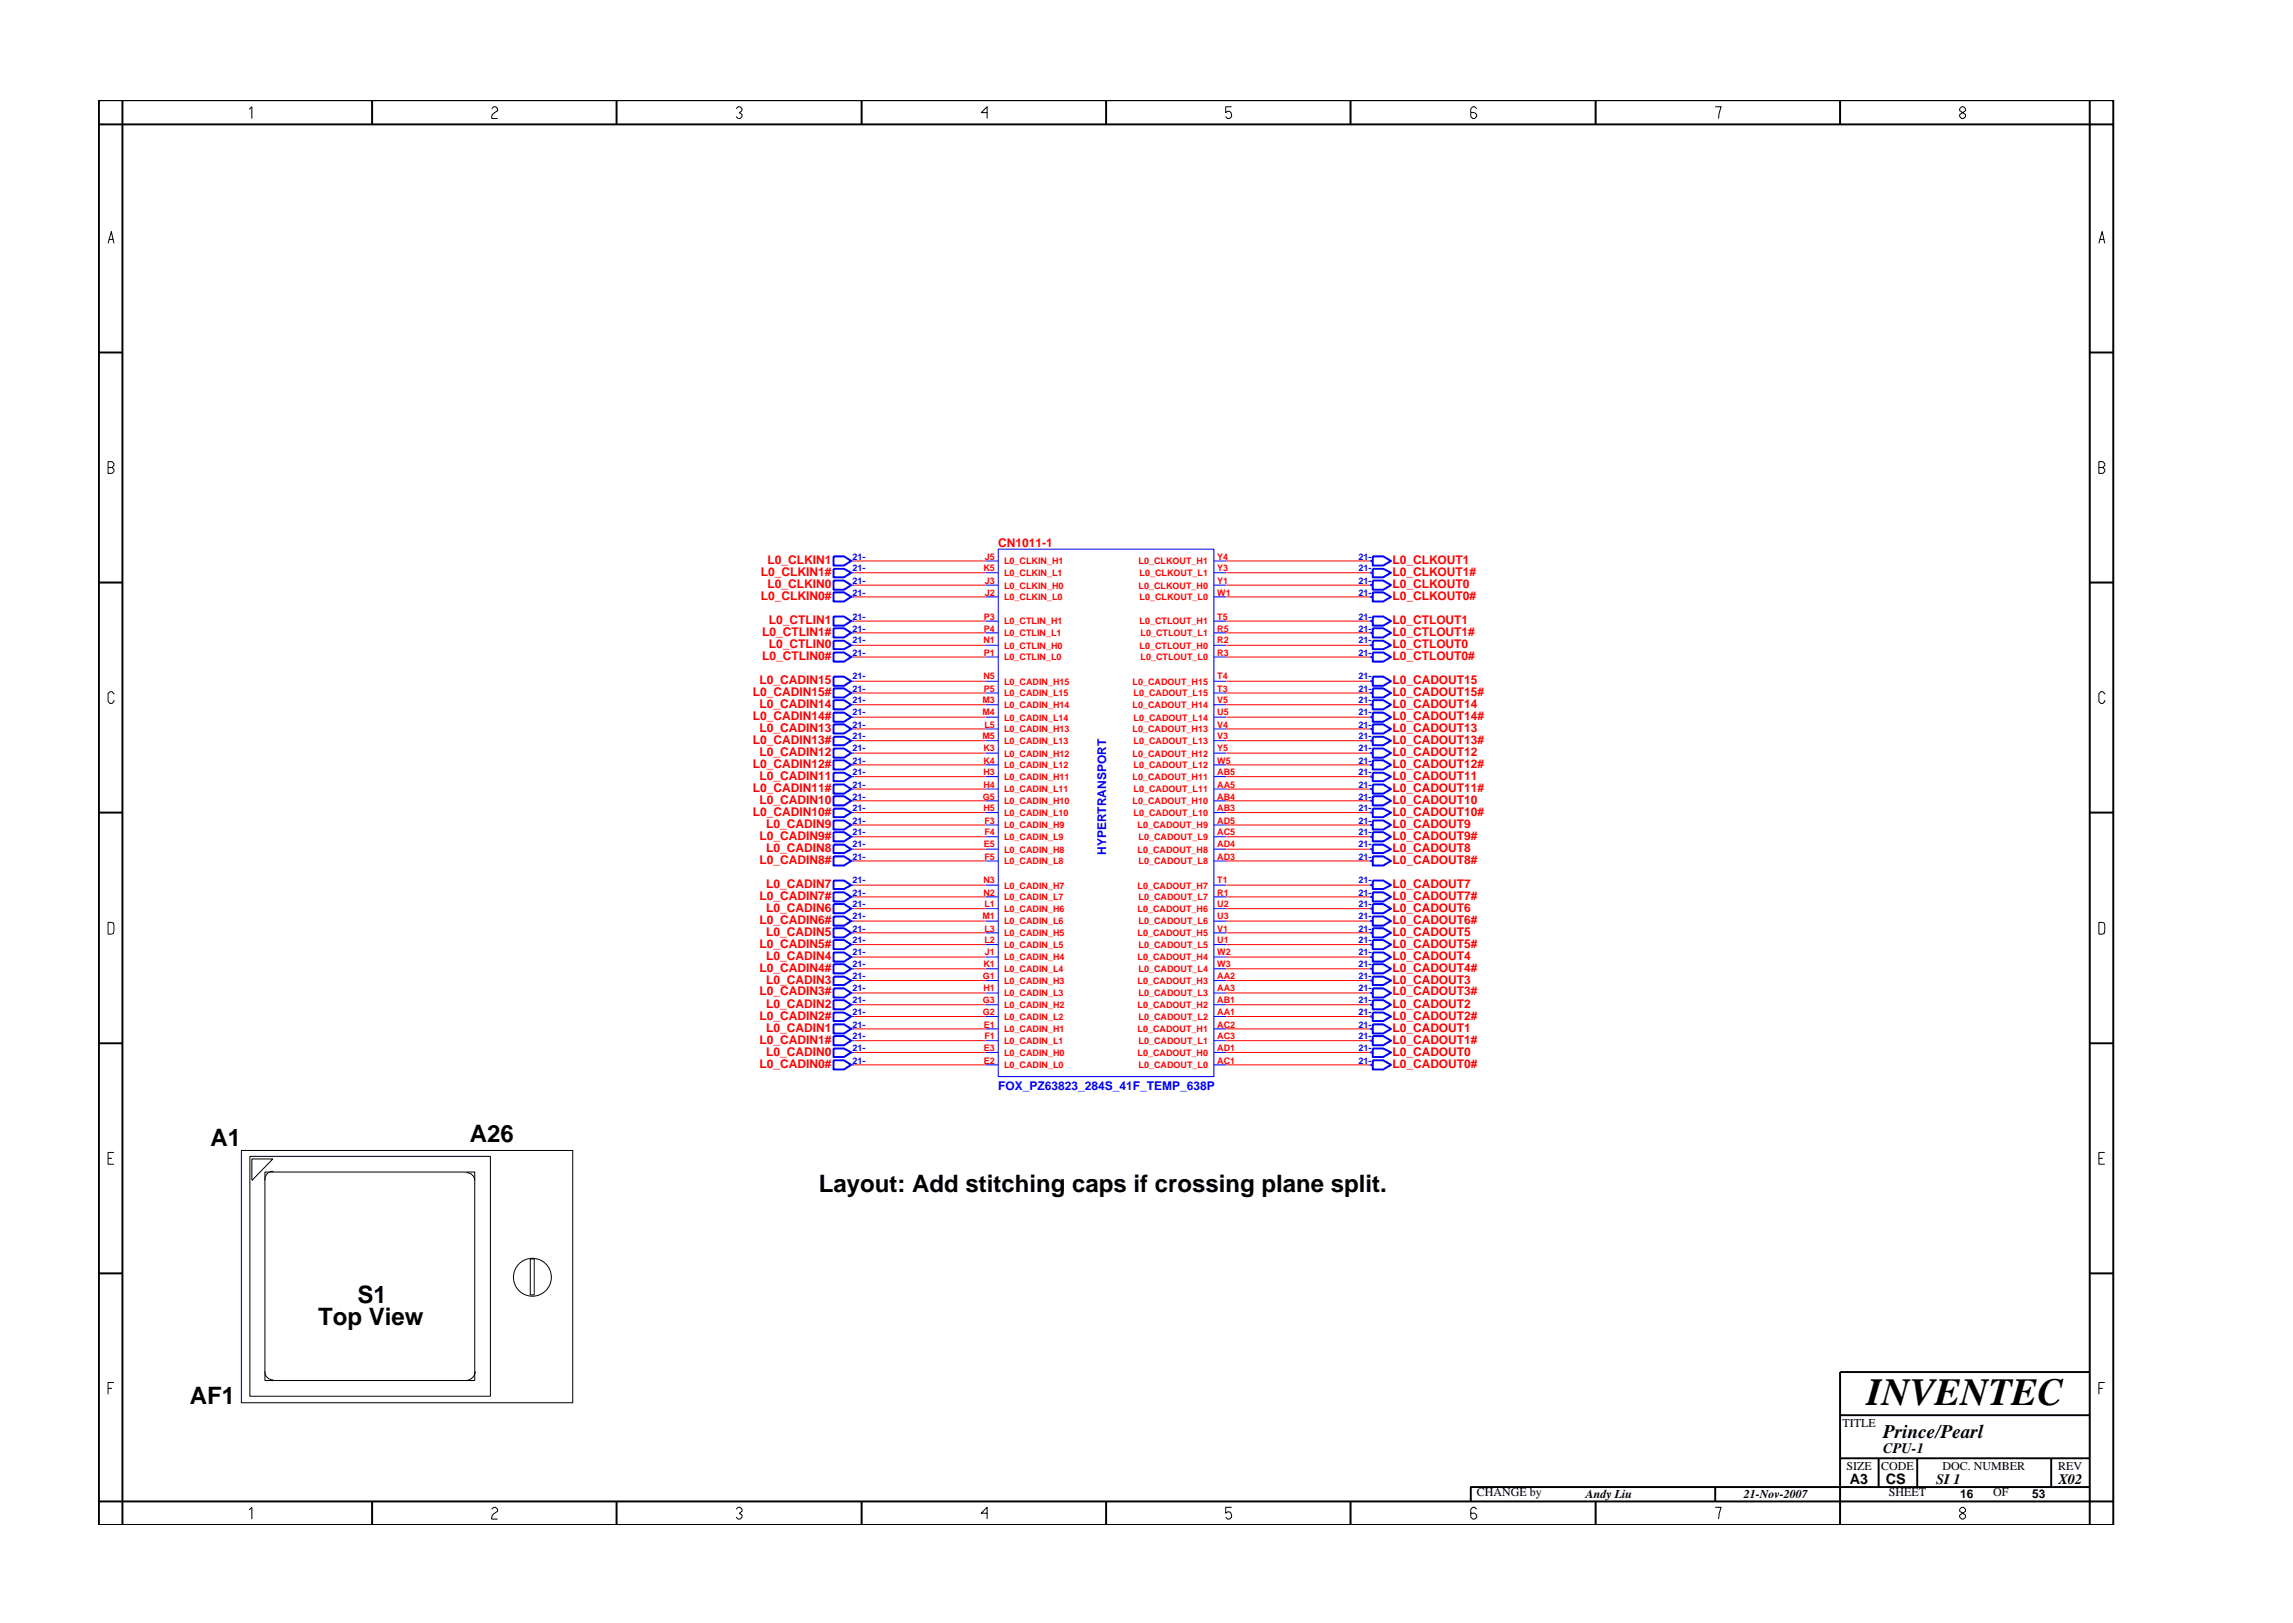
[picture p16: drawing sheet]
<svg xmlns="http://www.w3.org/2000/svg" width="297mm" height="210mm" viewBox="0 0 297 210" stroke-linecap="round" stroke-linejoin="round" font-family="sans-serif">
<defs><g id="words">
<text font-size="5" x="241.8" y="182">INVENTEC</text>
<g font-size="3.1">
<text x="27.3" y="148.5">A1</text>
<text x="60.8" y="147.9">A26</text>
<text x="106.1" y="154.4">Layout: Add stitching caps if crossing plane split.</text>
<text x="41.2" y="171.7">Top View</text>
<text x="46.3" y="168.8">S1</text>
<text x="24.6" y="181.9">AF1</text>
</g>
<text font-size="2.5" x="244" y="186.3">Prince/Pearl</text>
<g font-size="1.9">
<text x="244" y="188.2">CPU-1</text>
<text x="239.6" y="192.2">A3</text>
<text x="244.3" y="192.3">CS</text>
<text x="250.8" y="192.2">SI 1</text>
<text x="266.6" y="192.2">X02</text>
</g>
<g font-size="1.6" fill="#f00">
<text x="129.3" y="70.9">CN1011-1</text>
<text x="98.6" y="74.6">L0_CLKIN1#</text>
<text x="98.6" y="77.7">L0_CLKIN0#</text>
<text x="99.4" y="73.1">L0_CLKIN1</text>
<text x="99.4" y="76.2">L0_CLKIN0</text>
<text x="180.4" y="73.1">L0_CLKOUT1</text>
<text x="180.4" y="74.6">L0_CLKOUT1#</text>
<text x="180.4" y="76.2">L0_CLKOUT0</text>
<text x="180.4" y="77.7">L0_CLKOUT0#</text>
<text x="98.7" y="82.4">L0_CTLIN1#</text>
<text x="99.6" y="83.9">L0_CTLIN0</text>
<text x="99.6" y="80.9">L0_CTLIN1</text>
<text x="180.4" y="80.9">L0_CTLOUT1</text>
<text x="180.4" y="82.4">L0_CTLOUT1#</text>
<text x="180.4" y="83.9">L0_CTLOUT0</text>
<text x="98.4" y="88.6">L0_CADIN15</text>
<text x="98.7" y="85.5">L0_CTLIN0#</text>
<text x="180.4" y="85.5">L0_CTLOUT0#</text>
<text x="180.4" y="88.6">L0_CADOUT15</text>
<text x="97.5" y="90.2">L0_CADIN15#</text>
<text x="97.5" y="93.2">L0_CADIN14#</text>
<text x="98.4" y="91.7">L0_CADIN14</text>
<text x="98.4" y="94.8">L0_CADIN13</text>
<text x="180.4" y="91.7">L0_CADOUT14</text>
<text x="180.4" y="94.8">L0_CADOUT13</text>
<text x="180.4" y="90.2">L0_CADOUT15#</text>
<text x="180.4" y="93.2">L0_CADOUT14#</text>
<text x="97.5" y="96.4">L0_CADIN13#</text>
<text x="97.5" y="99.5">L0_CADIN12#</text>
<text x="98.4" y="97.9">L0_CADIN12</text>
<text x="98.4" y="101">L0_CADIN11</text>
<text x="180.4" y="97.9">L0_CADOUT12</text>
<text x="180.4" y="96.4">L0_CADOUT13#</text>
<text x="180.4" y="99.5">L0_CADOUT12#</text>
<text x="180.4" y="101">L0_CADOUT11</text>
<text x="97.5" y="102.6">L0_CADIN11#</text>
<text x="97.5" y="105.7">L0_CADIN10#</text>
<text x="98.4" y="104.2">L0_CADIN10</text>
<text x="99.3" y="107.3">L0_CADIN9</text>
<text x="180.4" y="104.2">L0_CADOUT10</text>
<text x="180.4" y="107.3">L0_CADOUT9</text>
<text x="180.4" y="102.6">L0_CADOUT11#</text>
<text x="180.4" y="105.7">L0_CADOUT10#</text>
<text x="98.4" y="108.8">L0_CADIN9#</text>
<text x="98.4" y="111.9">L0_CADIN8#</text>
<text x="99.3" y="110.3">L0_CADIN8</text>
<text x="180.4" y="110.3">L0_CADOUT8</text>
<text x="180.4" y="108.8">L0_CADOUT9#</text>
<text x="180.4" y="111.9">L0_CADOUT8#</text>
<text x="98.4" y="116.6">L0_CADIN7#</text>
<text x="98.4" y="119.7">L0_CADIN6#</text>
<text x="99.3" y="115">L0_CADIN7</text>
<text x="99.3" y="118.1">L0_CADIN6</text>
<text x="180.4" y="115">L0_CADOUT7</text>
<text x="180.4" y="118.1">L0_CADOUT6</text>
<text x="180.4" y="116.6">L0_CADOUT7#</text>
<text x="180.4" y="119.6">L0_CADOUT6#</text>
<text x="98.4" y="122.8">L0_CADIN5#</text>
<text x="98.4" y="125.9">L0_CADIN4#</text>
<text x="99.3" y="121.3">L0_CADIN5</text>
<text x="99.3" y="124.3">L0_CADIN4</text>
<text x="180.4" y="121.3">L0_CADOUT5</text>
<text x="180.4" y="124.3">L0_CADOUT4</text>
<text x="180.4" y="122.8">L0_CADOUT5#</text>
<text x="180.4" y="125.9">L0_CADOUT4#</text>
<text x="98.4" y="129">L0_CADIN3#</text>
<text x="99.3" y="127.4">L0_CADIN3</text>
<text x="99.3" y="130.6">L0_CADIN2</text>
<text x="180.4" y="127.4">L0_CADOUT3</text>
<text x="180.4" y="130.6">L0_CADOUT2</text>
<text x="180.4" y="129">L0_CADOUT3#</text>
<text x="98.4" y="132.1">L0_CADIN2#</text>
<text x="98.4" y="135.2">L0_CADIN1#</text>
<text x="99.3" y="133.7">L0_CADIN1</text>
<text x="99.3" y="136.8">L0_CADIN0</text>
<text x="180.4" y="133.7">L0_CADOUT1</text>
<text x="180.4" y="136.8">L0_CADOUT0</text>
<text x="180.4" y="132.1">L0_CADOUT2#</text>
<text x="180.4" y="135.2">L0_CADOUT1#</text>
<text x="98.4" y="138.4">L0_CADIN0#</text>
<text x="180.4" y="138.4">L0_CADOUT0#</text>
</g>
<g font-size="1.6" fill="#00f">
<text x="143.3" y="110.8" transform="rotate(-90 143.3 110.8)">HYPERTRANSPORT</text>
<text x="129.3" y="141.3">FOX_PZ63823_284S_41F_TEMP_638P</text>
</g>
<g font-size="1.6">
<text x="238.7" y="184.8">TITLE</text>
<text x="239.2" y="190.4">SIZE</text>
<text x="243.7" y="190.4">CODE</text>
<text x="251.6" y="190.4">DOC. NUMBER</text>
<text x="266.6" y="190.4">REV</text>
<text x="191.3" y="193.9">CHANGE by</text>
<text x="205.4" y="194.1">Andy Liu</text>
<text x="225.9" y="194.1">21-Nov-2007</text>
<text x="244.7" y="193.9">SHEET</text>
<text x="253.9" y="194.1">16</text>
<text x="258.2" y="193.9">OF</text>
<text x="263.3" y="194.1">53</text>
</g>
<g font-size="1.2" fill="#00f">
<text x="110.4" y="77.2">21-</text>
<text x="110.4" y="72.5">21-</text>
<text x="110.4" y="75.6">21-</text>
<text x="110.4" y="74">21-</text>
<text x="176" y="74">21-</text>
<text x="176" y="77.2">21-</text>
<text x="176" y="72.5">21-</text>
<text x="176" y="75.6">21-</text>
<text x="110.4" y="80.3">21-</text>
<text x="110.4" y="83.3">21-</text>
<text x="110.4" y="81.8">21-</text>
<text x="176" y="80.3">21-</text>
<text x="176" y="83.3">21-</text>
<text x="176" y="81.8">21-</text>
<text x="110.4" y="89.6">21-</text>
<text x="110.4" y="88">21-</text>
<text x="110.4" y="84.9">21-</text>
<text x="176" y="88">21-</text>
<text x="176" y="89.6">21-</text>
<text x="176" y="84.9">21-</text>
<text x="110.4" y="91.1">21-</text>
<text x="110.4" y="94.3">21-</text>
<text x="110.4" y="95.8">21-</text>
<text x="110.4" y="92.7">21-</text>
<text x="176" y="91.1">21-</text>
<text x="176" y="92.7">21-</text>
<text x="176" y="94.3">21-</text>
<text x="176" y="95.8">21-</text>
<text x="110.4" y="100.4">21-</text>
<text x="110.4" y="97.3">21-</text>
<text x="110.4" y="98.9">21-</text>
<text x="176" y="100.4">21-</text>
<text x="176" y="98.9">21-</text>
<text x="176" y="97.3">21-</text>
<text x="110.4" y="105.1">21-</text>
<text x="110.4" y="102.1">21-</text>
<text x="110.4" y="103.6">21-</text>
<text x="110.4" y="106.7">21-</text>
<text x="176" y="102.1">21-</text>
<text x="176" y="106.7">21-</text>
<text x="176" y="103.6">21-</text>
<text x="176" y="105.1">21-</text>
<text x="110.4" y="108.2">21-</text>
<text x="110.4" y="111.4">21-</text>
<text x="110.4" y="109.8">21-</text>
<text x="176" y="108.2">21-</text>
<text x="176" y="111.4">21-</text>
<text x="176" y="109.8">21-</text>
<text x="110.4" y="119.1">21-</text>
<text x="110.4" y="116">21-</text>
<text x="110.4" y="117.5">21-</text>
<text x="110.4" y="114.4">21-</text>
<text x="176" y="114.4">21-</text>
<text x="176" y="116">21-</text>
<text x="176" y="119.1">21-</text>
<text x="176" y="117.5">21-</text>
<text x="110.4" y="122.2">21-</text>
<text x="110.4" y="123.7">21-</text>
<text x="110.4" y="120.7">21-</text>
<text x="110.4" y="125.3">21-</text>
<text x="176" y="125.3">21-</text>
<text x="176" y="123.7">21-</text>
<text x="176" y="120.7">21-</text>
<text x="176" y="122.2">21-</text>
<text x="110.4" y="130">21-</text>
<text x="110.4" y="128.4">21-</text>
<text x="110.4" y="131.5">21-</text>
<text x="110.4" y="126.9">21-</text>
<text x="176" y="131.5">21-</text>
<text x="176" y="130">21-</text>
<text x="176" y="126.9">21-</text>
<text x="176" y="128.4">21-</text>
<text x="110.4" y="133.1">21-</text>
<text x="110.4" y="136.2">21-</text>
<text x="110.4" y="137.8">21-</text>
<text x="110.4" y="134.6">21-</text>
<text x="176" y="137.8">21-</text>
<text x="176" y="136.2">21-</text>
<text x="176" y="134.6">21-</text>
<text x="176" y="133.1">21-</text>
</g>
<g font-size="1.2" fill="#f00">
<text x="127.4" y="74">K5</text>
<text x="127.6" y="72.5">J5</text>
<text x="127.6" y="77.2">J2</text>
<text x="127.6" y="75.6">J3</text>
<text x="130.1" y="77.8">L0_CLKIN_L0</text>
<text x="130.1" y="74.6">L0_CLKIN_L1</text>
<text x="130.1" y="76.2">L0_CLKIN_H0</text>
<text x="130.1" y="73.1">L0_CLKIN_H1</text>
<text x="147.5" y="76.2">L0_CLKOUT_H0</text>
<text x="147.5" y="73.1">L0_CLKOUT_H1</text>
<text x="147.6" y="77.8">L0_CLKOUT_L0</text>
<text x="147.6" y="74.6">L0_CLKOUT_L1</text>
<text x="157.7" y="75.6">Y1</text>
<text x="157.7" y="72.5">Y4</text>
<text x="157.7" y="77.2">W1</text>
<text x="157.7" y="74">Y3</text>
<text x="127.4" y="83.3">N1</text>
<text x="127.5" y="80.3">P3</text>
<text x="127.5" y="81.8">P4</text>
<text x="130.1" y="80.9">L0_CTLIN_H1</text>
<text x="130.1" y="82.4">L0_CTLIN_L1</text>
<text x="147.6" y="80.9">L0_CTLOUT_H1</text>
<text x="147.8" y="82.4">L0_CTLOUT_L1</text>
<text x="157.7" y="80.3">T5</text>
<text x="157.7" y="81.8">R5</text>
<text x="157.7" y="83.3">R2</text>
<text x="127.4" y="88">N5</text>
<text x="127.5" y="89.6">P5</text>
<text x="127.5" y="84.9">P1</text>
<text x="130.1" y="88.7">L0_CADIN_H15</text>
<text x="130.1" y="85.6">L0_CTLIN_L0</text>
<text x="130.1" y="84">L0_CTLIN_H0</text>
<text x="146.7" y="88.7">L0_CADOUT_H15</text>
<text x="147.6" y="84">L0_CTLOUT_H0</text>
<text x="147.8" y="85.6">L0_CTLOUT_L0</text>
<text x="157.7" y="88">T4</text>
<text x="157.7" y="84.9">R3</text>
<text x="157.7" y="89.6">T3</text>
<text x="127.3" y="91.1">M3</text>
<text x="127.3" y="95.8">M5</text>
<text x="127.3" y="92.7">M4</text>
<text x="127.5" y="94.3">L5</text>
<text x="130.1" y="94.9">L0_CADIN_H13</text>
<text x="130.1" y="91.7">L0_CADIN_H14</text>
<text x="130.1" y="93.3">L0_CADIN_L14</text>
<text x="130.1" y="90.2">L0_CADIN_L15</text>
<text x="146.7" y="94.9">L0_CADOUT_H13</text>
<text x="146.7" y="91.7">L0_CADOUT_H14</text>
<text x="146.8" y="93.3">L0_CADOUT_L14</text>
<text x="146.8" y="90.2">L0_CADOUT_L15</text>
<text x="157.7" y="95.8">V3</text>
<text x="157.7" y="92.7">U5</text>
<text x="157.7" y="94.3">V4</text>
<text x="157.7" y="91.1">V5</text>
<text x="127.4" y="98.9">K4</text>
<text x="127.4" y="100.4">H3</text>
<text x="127.4" y="97.3">K3</text>
<text x="130.1" y="99.5">L0_CADIN_L12</text>
<text x="130.1" y="96.4">L0_CADIN_L13</text>
<text x="130.1" y="101.1">L0_CADIN_H11</text>
<text x="130.1" y="98">L0_CADIN_H12</text>
<text x="146.7" y="101.1">L0_CADOUT_H11</text>
<text x="146.7" y="98">L0_CADOUT_H12</text>
<text x="146.8" y="99.5">L0_CADOUT_L12</text>
<text x="146.8" y="96.4">L0_CADOUT_L13</text>
<text x="157.7" y="98.9">W5</text>
<text x="157.7" y="100.4">AB5</text>
<text x="157.7" y="97.3">Y5</text>
<text x="127.3" y="103.6">G5</text>
<text x="127.4" y="105.1">H5</text>
<text x="127.4" y="102.1">H4</text>
<text x="127.5" y="106.7">F3</text>
<text x="130.1" y="107.3">L0_CADIN_H9</text>
<text x="130.1" y="105.7">L0_CADIN_L10</text>
<text x="130.1" y="102.7">L0_CADIN_L11</text>
<text x="130.1" y="104.2">L0_CADIN_H10</text>
<text x="146.7" y="104.2">L0_CADOUT_H10</text>
<text x="146.8" y="105.7">L0_CADOUT_L10</text>
<text x="146.8" y="102.7">L0_CADOUT_L11</text>
<text x="147.4" y="107.3">L0_CADOUT_H9</text>
<text x="157.7" y="106.7">AD5</text>
<text x="157.7" y="105.1">AB3</text>
<text x="157.7" y="102.1">AA5</text>
<text x="157.7" y="103.6">AB4</text>
<text x="127.5" y="109.8">E5</text>
<text x="127.5" y="111.4">F5</text>
<text x="127.5" y="108.2">F4</text>
<text x="130.1" y="112">L0_CADIN_L8</text>
<text x="130.1" y="108.8">L0_CADIN_L9</text>
<text x="130.1" y="110.4">L0_CADIN_H8</text>
<text x="147.4" y="110.4">L0_CADOUT_H8</text>
<text x="147.5" y="112">L0_CADOUT_L8</text>
<text x="147.5" y="108.8">L0_CADOUT_L9</text>
<text x="157.7" y="109.8">AD4</text>
<text x="157.7" y="111.4">AD3</text>
<text x="157.7" y="108.2">AC5</text>
<text x="127.3" y="119.1">M1</text>
<text x="127.4" y="114.4">N3</text>
<text x="127.4" y="116">N2</text>
<text x="127.5" y="117.5">L1</text>
<text x="130.1" y="118.2">L0_CADIN_H6</text>
<text x="130.1" y="115.1">L0_CADIN_H7</text>
<text x="130.1" y="119.8">L0_CADIN_L6</text>
<text x="130.1" y="116.6">L0_CADIN_L7</text>
<text x="147.4" y="118.2">L0_CADOUT_H6</text>
<text x="147.4" y="115.1">L0_CADOUT_H7</text>
<text x="147.5" y="119.8">L0_CADOUT_L6</text>
<text x="147.5" y="116.6">L0_CADOUT_L7</text>
<text x="157.7" y="114.4">T1</text>
<text x="157.7" y="117.5">U2</text>
<text x="157.7" y="119.1">U3</text>
<text x="157.7" y="116">R1</text>
<text x="127.4" y="125.3">K1</text>
<text x="127.5" y="120.7">L3</text>
<text x="127.5" y="122.2">L2</text>
<text x="127.6" y="123.7">J1</text>
<text x="130.1" y="124.4">L0_CADIN_H4</text>
<text x="130.1" y="121.3">L0_CADIN_H5</text>
<text x="130.1" y="122.8">L0_CADIN_L5</text>
<text x="130.1" y="125.9">L0_CADIN_L4</text>
<text x="147.4" y="124.4">L0_CADOUT_H4</text>
<text x="147.4" y="121.3">L0_CADOUT_H5</text>
<text x="147.5" y="125.9">L0_CADOUT_L4</text>
<text x="147.5" y="122.8">L0_CADOUT_L5</text>
<text x="157.7" y="123.7">W2</text>
<text x="157.7" y="120.7">V1</text>
<text x="157.7" y="125.3">W3</text>
<text x="157.7" y="122.2">U1</text>
<text x="127.3" y="130">G3</text>
<text x="127.3" y="126.9">G1</text>
<text x="127.3" y="131.5">G2</text>
<text x="127.4" y="128.4">H1</text>
<text x="130.1" y="130.6">L0_CADIN_H2</text>
<text x="130.1" y="127.5">L0_CADIN_H3</text>
<text x="130.1" y="129.1">L0_CADIN_L3</text>
<text x="147.4" y="130.6">L0_CADOUT_H2</text>
<text x="147.4" y="127.5">L0_CADOUT_H3</text>
<text x="147.5" y="129.1">L0_CADOUT_L3</text>
<text x="157.7" y="130">AB1</text>
<text x="157.7" y="126.9">AA2</text>
<text x="157.7" y="131.5">AA1</text>
<text x="157.7" y="128.4">AA3</text>
<text x="127.5" y="133.1">E1</text>
<text x="127.5" y="137.8">E2</text>
<text x="127.5" y="136.2">E3</text>
<text x="127.5" y="134.6">F1</text>
<text x="130.1" y="135.3">L0_CADIN_L1</text>
<text x="130.1" y="136.8">L0_CADIN_H0</text>
<text x="130.1" y="133.7">L0_CADIN_H1</text>
<text x="130.1" y="132.1">L0_CADIN_L2</text>
<text x="147.4" y="136.8">L0_CADOUT_H0</text>
<text x="147.4" y="133.7">L0_CADOUT_H1</text>
<text x="147.5" y="135.3">L0_CADOUT_L1</text>
<text x="147.5" y="132.1">L0_CADOUT_L2</text>
<text x="157.7" y="136.2">AD1</text>
<text x="157.7" y="133.1">AC2</text>
<text x="157.7" y="137.8">AC1</text>
<text x="157.7" y="134.6">AC3</text>
<text x="130.1" y="138.4">L0_CADIN_L0</text>
<text x="147.5" y="138.4">L0_CADOUT_L0</text>
</g>
</g></defs>
<g fill="none" stroke="#00f" stroke-width=".25">
<path d="M108 79.9h1.3l1 .6-1 .6h-1.3zM108 72.1h1.3l1 .6-1 .6h-1.3zM108 73.7h1.3l1 .5-1 .6h-1.3zM108 75.2h1.3l1 .6-1 .6h-1.3zM108 76.7h1.3l1 .6-1 .6h-1.3zM177.5 72.7h.3M177.5 75.8h.3M177.5 74.2h.3M177.5 77.3h.3M177.8 79.9h1.4l1 .6-1 .6h-1.4zM177.8 72.1h1.4l1 .6-1 .6h-1.4zM177.8 75.2h1.4l1 .6-1 .6h-1.4z"/>
<path d="M177.8 73.7h1.4l1 .5-1 .6h-1.4zM177.8 76.7h1.4l1 .6-1 .6h-1.4zM108 83h1.3l1 .6-1 .5h-1.3zM108 90.7h1.3l1 .6-1 .6h-1.3zM108 84.5h1.3l1 .6-1 .6h-1.3zM108 81.4h1.3l1 .6-1 .6h-1.3zM108 92.3h1.3l1 .6-1 .6h-1.3zM108 97h1.3l1 .6-1 .6h-1.3zM108 87.7h1.3l1 .6-1 .5h-1.3zM108 93.8h1.3l1 .6-1 .6h-1.3zM108 95.4h1.3l1 .6-1 .5h-1.3zM108 89.2h1.3l1 .6-1 .6h-1.3z"/>
<path d="M108 98.5h1.3l1 .6-1 .6h-1.3zM177.5 80.5h.3M177.5 94.4h.3M177.5 97.6h.3M177.5 85.1h.3M177.5 96h.3M177.5 82h.3M177.5 88.3h.3M177.5 91.3h.3M177.5 89.8h.3M177.5 92.9h.3M177.5 99.1h.3"/>
<path d="M177.5 83.6h.3M177.8 93.8h1.4l1 .6-1 .6h-1.4zM177.8 97h1.4l1 .6-1 .6h-1.4zM177.8 84.5h1.4l1 .6-1 .6h-1.4zM177.8 95.4h1.4l1 .6-1 .5h-1.4zM177.8 81.4h1.4l1 .6-1 .6h-1.4zM177.8 87.7h1.4l1 .6-1 .5h-1.4zM177.8 90.7h1.4l1 .6-1 .6h-1.4zM177.8 89.2h1.4l1 .6-1 .6h-1.4zM177.8 92.3h1.4l1 .6-1 .6h-1.4zM177.8 98.5h1.4l1 .6-1 .6h-1.4zM177.8 83h1.4l1 .6-1 .5h-1.4z"/>
<path d="M108 100.1h1.3l1 .5-1 .6h-1.3zM108 104.8h1.3l1 .5-1 .6h-1.3zM108 110.9h1.3l1 .6-1 .6h-1.3zM108 118.7h1.3l1 .6-1 .6h-1.3zM108 106.3h1.3l1 .6-1 .6h-1.3zM108 114.1h1.3l1 .6-1 .5h-1.3zM108 103.2h1.3l1 .5-1 .6h-1.3zM108 109.4h1.3l1 .6-1 .5h-1.3zM108 117.1h1.3l1 .6-1 .6h-1.3zM108 101.6h1.3l1 .6-1 .6h-1.3zM108 107.8h1.3l1 .6-1 .6h-1.3zM108 115.6h1.3l1 .6-1 .6h-1.3z"/>
<path d="M177.5 100.6h.3M177.5 102.2h.3M177.5 106.9h.3M177.5 108.4h.3M177.5 117.7h.3M177.5 119.3h.3M177.5 114.7h.3M177.5 116.2h.3M177.5 103.7h.3M177.5 110h.3M177.5 105.3h.3M177.5 111.5h.3"/>
<path d="M177.8 100.1h1.4l1 .5-1 .6h-1.4zM177.8 101.6h1.4l1 .6-1 .6h-1.4zM177.8 106.3h1.4l1 .6-1 .6h-1.4zM177.8 107.8h1.4l1 .6-1 .6h-1.4zM177.8 117.1h1.4l1 .6-1 .6h-1.4zM177.8 118.7h1.4l1 .6-1 .6h-1.4zM177.8 114.1h1.4l1 .6-1 .5h-1.4zM177.8 115.6h1.4l1 .6-1 .6h-1.4zM177.8 103.2h1.4l1 .5-1 .6h-1.4zM177.8 109.4h1.4l1 .6-1 .5h-1.4zM177.8 104.8h1.4l1 .5-1 .6h-1.4zM177.8 110.9h1.4l1 .6-1 .6h-1.4z"/>
<path d="M108 132.7h1.3l1 .6-1 .6h-1.3zM108 135.8h1.3l1 .5-1 .6h-1.3zM108 121.8h1.3l1 .6-1 .6h-1.3zM108 128h1.3l1 .6-1 .6h-1.3zM108 134.2h1.3l1 .6-1 .6h-1.3zM108 120.3h1.3l1 .5-1 .6h-1.3zM108 124.9h1.3l1 .6-1 .6h-1.3zM108 131.2h1.3l1 .5-1 .6h-1.3zM108 137.4h1.3l1 .6-1 .5h-1.3zM108 129.6h1.3l1 .6-1 .6h-1.3zM108 123.4h1.3l1 .6-1 .6h-1.3zM108 126.5h1.3l1 .5-1 .6h-1.3z"/>
<path d="M177.5 125.5h.3M177.5 136.3h.3M177.5 138h.3M177.5 120.8h.3M177.5 130.2h.3M177.5 131.7h.3M177.5 124h.3M177.5 122.4h.3M177.5 127h.3M177.5 133.3h.3M177.5 128.6h.3M177.5 134.8h.3"/>
<path d="M177.8 124.9h1.4l1 .6-1 .6h-1.4zM177.8 135.8h1.4l1 .5-1 .6h-1.4zM177.8 137.4h1.4l1 .6-1 .5h-1.4zM177.8 120.3h1.4l1 .5-1 .6h-1.4zM177.8 129.6h1.4l1 .6-1 .6h-1.4zM177.8 131.2h1.4l1 .5-1 .6h-1.4zM177.8 123.4h1.4l1 .6-1 .6h-1.4zM177.8 121.8h1.4l1 .6-1 .6h-1.4zM177.8 126.5h1.4l1 .5-1 .6h-1.4zM177.8 132.7h1.4l1 .6-1 .6h-1.4zM177.8 128h1.4l1 .6-1 .6h-1.4zM177.8 134.2h1.4l1 .6-1 .6h-1.4z"/>
</g>
<g fill="none" stroke="#00f" stroke-width=".13">
<path d="M110.3 72.7h.4M110.3 74.2h.4M110.3 75.8h.4M110.3 77.3h.4M127.7 72.7h1.6M127.7 75.8h1.6M127.7 74.2h1.6M127.7 77.3h1.6M129.3 71.1h28v68.4h-28zM157.3 74.2h1.6M157.3 77.3h1.6M157.3 72.7h1.6"/>
<path d="M157.3 75.8h1.6M110.3 80.5h.4M110.3 82h.4M110.3 83.6h.4M110.3 85.1h.4M110.3 88.3h.4M110.3 89.8h.4M110.3 91.3h.4M110.3 92.9h.4M110.3 94.4h.4M110.3 96h.4M110.3 97.6h.4"/>
<path d="M110.3 99.1h.4M127.7 80.5h1.6M127.7 83.6h1.6M127.7 88.3h1.6M127.7 91.3h1.6M127.7 94.4h1.6M127.7 97.6h1.6M127.7 82h1.6M127.7 85.1h1.6M127.7 89.8h1.6M127.7 92.9h1.6M127.7 96h1.6"/>
<path d="M127.7 99.1h1.6M157.3 82h1.6M157.3 85.1h1.6M157.3 89.8h1.6M157.3 92.9h1.6M157.3 96h1.6M157.3 99.1h1.6M157.3 80.5h1.6M157.3 83.6h1.6M157.3 88.3h1.6M157.3 91.3h1.6M157.3 94.4h1.6"/>
<path d="M157.3 97.6h1.6M110.3 100.6h.4M110.3 102.2h.4M110.3 103.7h.4M110.3 105.3h.4M110.3 106.9h.4M110.3 108.4h.4M110.3 110h.4M110.3 111.5h.4M110.3 114.7h.4M110.3 116.2h.4M110.3 117.7h.4"/>
<path d="M110.3 119.3h.4M127.7 100.6h1.6M127.7 103.7h1.6M127.7 106.9h1.6M127.7 110h1.6M127.7 114.7h1.6M127.7 117.7h1.6M127.7 102.2h1.6M127.7 105.3h1.6M127.7 108.4h1.6M127.7 111.5h1.6M127.7 116.2h1.6"/>
<path d="M127.7 119.3h1.6M157.3 102.2h1.6M157.3 105.3h1.6M157.3 108.4h1.6M157.3 111.5h1.6M157.3 116.2h1.6M157.3 119.3h1.6M157.3 100.6h1.6M157.3 103.7h1.6M157.3 106.9h1.6M157.3 110h1.6M157.3 114.7h1.6"/>
<path d="M157.3 117.7h1.6M110.3 130.2h.4M110.3 133.3h.4M110.3 136.3h.4M110.3 120.8h.4M110.3 122.4h.4M110.3 124h.4M110.3 125.5h.4M110.3 127h.4M110.3 128.6h.4M110.3 131.7h.4M110.3 134.8h.4"/>
<path d="M110.3 138h.4M127.7 130.2h1.6M127.7 133.3h1.6M127.7 136.3h1.6M127.7 120.8h1.6M127.7 124h1.6M127.7 127h1.6M127.7 122.4h1.6M127.7 125.5h1.6M127.7 128.6h1.6M127.7 131.7h1.6M127.7 134.8h1.6"/>
<path d="M127.7 138h1.6M157.3 122.4h1.6M157.3 125.5h1.6M157.3 128.6h1.6M157.3 131.7h1.6M157.3 134.8h1.6M157.3 138h1.6M157.3 130.2h1.6M157.3 133.3h1.6M157.3 136.3h1.6M157.3 120.8h1.6M157.3 124h1.6"/>
<path d="M157.3 127h1.6"/>
</g>
<g fill="none" stroke="#f00" stroke-width=".13">
<path d="M110.7 77.3h17M110.7 75.8h17M110.7 74.2h17M110.7 72.7h17M158.9 77.3h18.6M158.9 75.8h18.6M158.9 74.2h18.6M158.9 72.7h18.6M110.7 99.1h17M110.7 97.6h17M110.7 96h17M110.7 94.4h17"/>
<path d="M110.7 92.9h17M110.7 91.3h17M110.7 89.8h17M110.7 88.3h17M110.7 85.1h17M110.7 83.6h17M110.7 82h17M110.7 80.5h17M158.9 99.1h18.6M158.9 97.6h18.6M158.9 96h18.6M158.9 94.4h18.6"/>
<path d="M158.9 92.9h18.6M158.9 91.3h18.6M158.9 89.8h18.6M158.9 88.3h18.6M158.9 85.1h18.6M158.9 83.6h18.6M158.9 82h18.6M158.9 80.5h18.6M110.7 119.3h17M110.7 117.7h17M110.7 116.2h17M110.7 114.7h17"/>
<path d="M110.7 111.5h17M110.7 110h17M110.7 108.4h17M110.7 106.9h17M110.7 105.3h17M110.7 103.7h17M110.7 102.2h17M110.7 100.6h17M158.9 119.3h18.6M158.9 117.7h18.6M158.9 116.2h18.6M158.9 114.7h18.6"/>
<path d="M158.9 111.5h18.6M158.9 110h18.6M158.9 108.4h18.6M158.9 106.9h18.6M158.9 105.3h18.6M158.9 103.7h18.6M158.9 102.2h18.6M158.9 100.6h18.6M110.7 138h17M110.7 136.3h17M110.7 134.8h17M110.7 133.3h17"/>
<path d="M110.7 131.7h17M110.7 130.2h17M110.7 128.6h17M110.7 127h17M110.7 125.5h17M110.7 124h17M110.7 122.4h17M110.7 120.8h17M158.9 138h18.6M158.9 136.3h18.6M158.9 134.8h18.6M158.9 133.3h18.6"/>
<path d="M158.9 131.7h18.6M158.9 130.2h18.6M158.9 128.6h18.6M158.9 127h18.6M158.9 125.5h18.6M158.9 124h18.6M158.9 122.4h18.6M158.9 120.8h18.6"/>
</g>
<g fill="none" stroke="#000" stroke-width=".25">
<path d="M12.8 13h261v184.6h-261zM15.9 13v184.6M48.2 13v3.1M79.9 13v3.1M111.6 13v3.1M143.3 13v3.1M174.9 13v3.1M206.7 13v3.1M238.4 13v3.1M270.7 13v184.6M273.8 16.1h-261M12.8 45.7h3.1"/>
<path d="M270.7 45.7h3.1M12.8 75.5h3.1M270.7 75.5h3.1M12.8 105.3h3.1M270.7 105.3h3.1M12.8 135.2h3.1M270.7 135.2h3.1M12.8 165h3.1M270.7 177.7h-32.3v19.9M270.7 165h3.1M48.2 194.5v3.1M79.9 194.5v3.1"/>
<path d="M111.6 194.5v3.1M143.3 194.5v3.1M174.9 194.5v3.1M206.7 194.5v3.1M222.2 192.6v1.9M238.4 183.3h32.3M238.4 188.9h32.3M243.4 188.9v3.7M248.4 188.9v3.7M265.7 188.9v3.7M270.7 192.6h-80.2v1.9M273.8 194.5h-261"/>
</g>
<g fill="none" stroke="#000" stroke-width=".13">
<path d="M32.3 14.2l.3-.4v1.6M63.7 14.1l.3-.3h.2l.3 .3v.2l-.7 .5-.1 .6h.8M95.4 14.1l.2-.3h.3l.2 .3v.2l-.3 .3 .3 .2v.3l-.2 .3h-.3l-.2-.3M127.9 14.6h-.8l.8-.8v1.6M159.5 13.8h-.7v.8l.2-.2a.5 .5 0 0 1 .5 .7l-.2 .3h-.3l-.2-.3M191.3 14.1l-.3-.3h-.2l-.3 .3v1l.3 .3h.2l.3-.3v-.3l-.3-.2h-.5M222.2 13.8h.8l-.4 1.6M254.1 13.8l-.2 .3v.2l.7 .5v.3l-.2 .3h-.3l-.2-.3v-.3l.7-.5v-.2l-.2-.3zM14 31.5l.4-1.5 .4 1.5M14.1 31h.6M271.9 31.5l.4-1.5 .4 1.5M272 31h.6"/>
<path d="M14 59.8h.5l.3 .3v.2l-.3 .3 .3 .2v.3l-.3 .2h-.5zM14 60.6h.5M271.9 60.6h.5l.3-.3v-.2l-.3-.3h-.5v1.5h.5l.3-.2v-.3l-.3-.2M14.8 89.9l-.3-.3h-.2l-.3 .3v1l.3 .2h.2l.3-.2v-.2M272.7 89.9l-.3-.3h-.3l-.2 .3v1l.2 .2h.3l.3-.2v-.2M14 119.5l.7 .1 .1 .2-.1 1.1-.7 .1zM271.9 119.5l.7 .1 .1 .2-.1 1.1-.7 .1zM14 150.1h.5M14.8 149.3h-.8v1.5h.8M31.3 149h42.9v32.7h-42.9zM32.4 149.8h31.1v31.1h-31.1zM32.6 152.9v-2.8h2.7l-2.7 2.8"/>
<path d="M34.3 151.8h27.2v27h-27.2zM35.4 151.8a1.02 1.02 0 0 0-1.1 1.1M60.4 151.9a1.02 1.02 0 0 1 1.1 1M271.9 150.1h.5M272.7 149.3h-.8v1.5h.8M14 179.9h.5M14.8 179.1h-.8v1.5M34.3 177.7a1.02 1.02 0 0 0 1.1 1.1M61.6 177.7a1.27 1.27 0 0 1-1.2 1.1M68.7 163.1h.5v4.7h-.5zM271.9 179.9h.5M272.7 179.1h-.8v1.5"/>
<path d="M32.3 195.6l.3-.3v1.5M63.7 195.5l.3-.2h.2l.3 .2v.3l-.5 .3-.3 .4v.3h.8M95.4 195.5l.2-.2h.3l.2 .2v.3l-.3 .2 .3 .3v.2l-.2 .3h-.3l-.2-.3M127.9 196h-.8l.8-.7v1.5M159.5 195.3h-.7v.7l.2-.1a.5 .5 0 0 1 .5 .6l-.2 .3h-.3l-.2-.3M191.3 195.5l-.3-.2h-.2l-.3 .2v1l.3 .3h.2l.3-.3v-.2l-.3-.3h-.5M222.2 195.3h.8l-.4 1.5M254.1 195.3l-.2 .2v.3l.7 .5v.2l-.2 .3h-.3l-.2-.3v-.2l.7-.5v-.3l-.2-.2z"/>
<circle cx="69" cy="165.5" r="2.46"/>
</g>
<use href="#words"/>
</svg>
